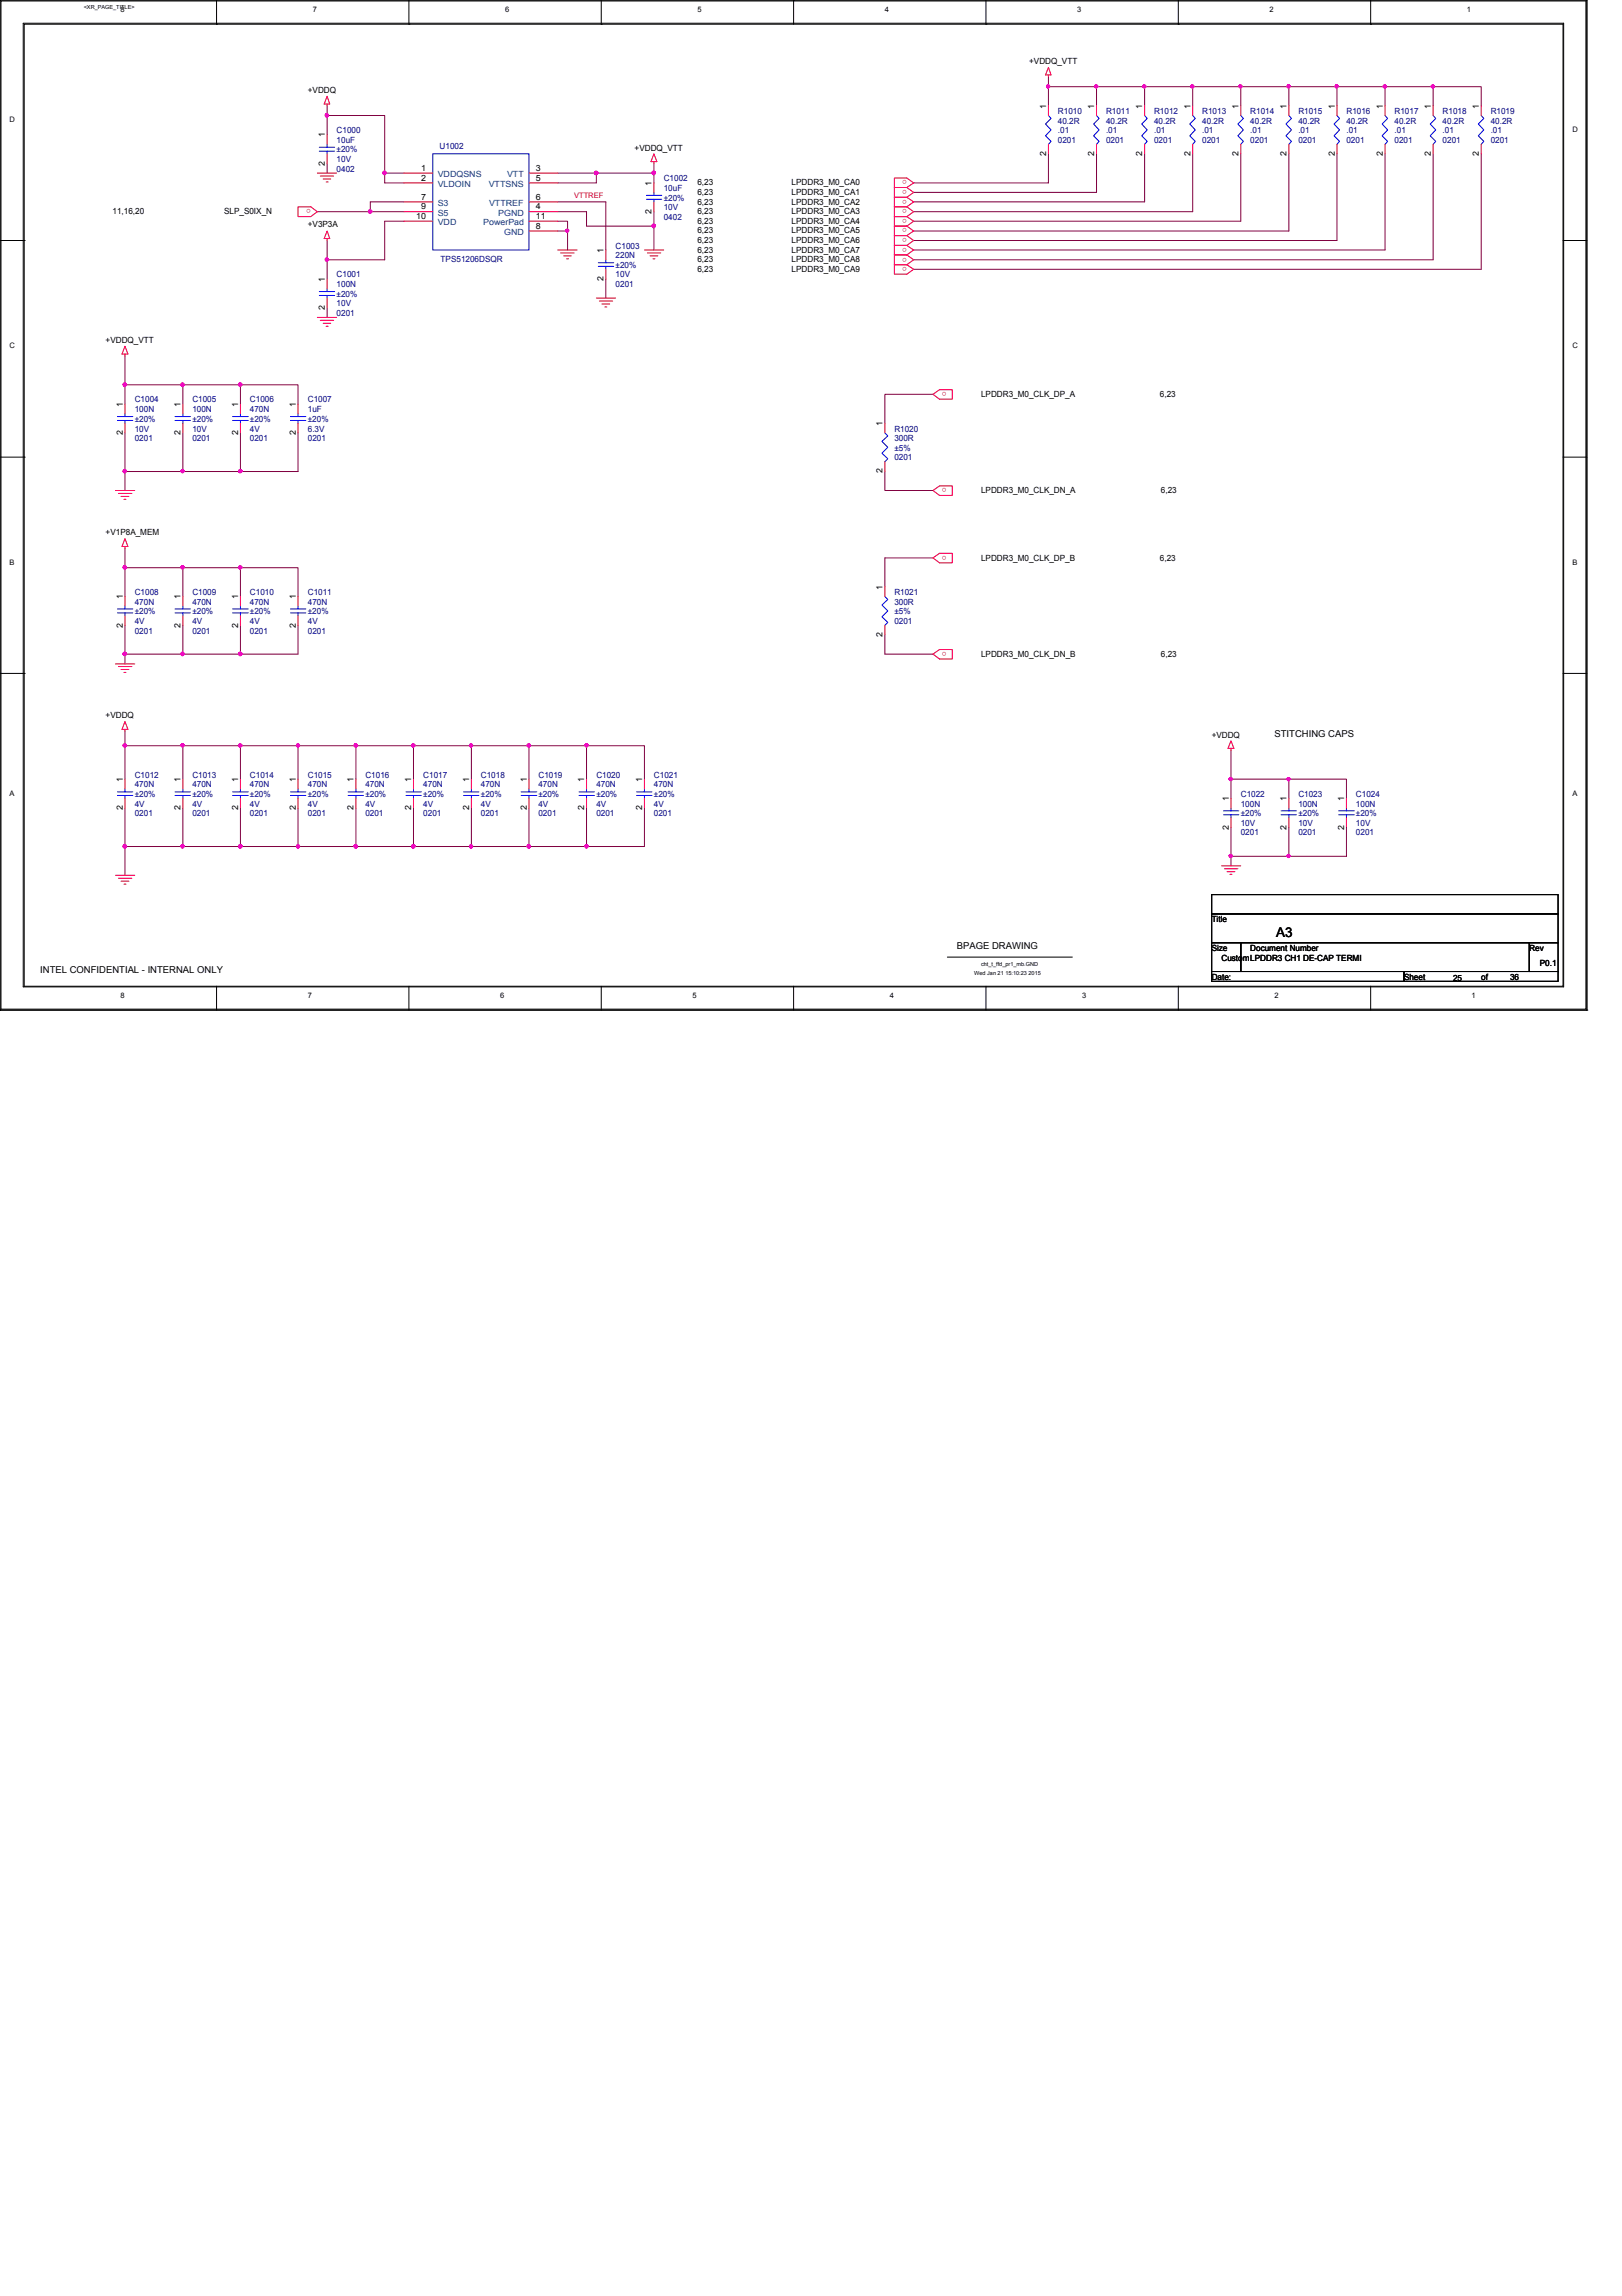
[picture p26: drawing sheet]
<svg xmlns="http://www.w3.org/2000/svg" width="210mm" height="297mm" viewBox="0 0 210 297" stroke-linecap="round" stroke-linejoin="round" font-family="sans-serif">
<defs><g id="words">
<text font-size="1.7" x="165.1" y="121.2">A3</text>
<g font-size="1.2">
<text x="164.9" y="95.4">STITCHING CAPS</text>
<text x="5.2" y="125.9">INTEL CONFIDENTIAL - INTERNAL ONLY</text>
<text x="123.8" y="122.7">BPAGE DRAWING</text>
</g>
<g font-size="1.1">
<text x="133.2" y="8.3">+VDDQ_VTT</text>
<text x="39.8" y="12">+VDDQ</text>
<text x="42" y="17.8" transform="rotate(-90 42 17.8)">1</text>
<text x="135.4" y="14.1" transform="rotate(-90 135.4 14.1)">1</text>
<text x="141.6" y="14.1" transform="rotate(-90 141.6 14.1)">1</text>
<text x="147.8" y="14.1" transform="rotate(-90 147.8 14.1)">1</text>
<text x="154.1" y="14.1" transform="rotate(-90 154.1 14.1)">1</text>
<text x="160.3" y="14.1" transform="rotate(-90 160.3 14.1)">1</text>
<text x="166.5" y="14.1" transform="rotate(-90 166.5 14.1)">1</text>
<text x="172.7" y="14.1" transform="rotate(-90 172.7 14.1)">1</text>
<text x="178.9" y="14.1" transform="rotate(-90 178.9 14.1)">1</text>
<text x="185.2" y="14.1" transform="rotate(-90 185.2 14.1)">1</text>
<text x="191.4" y="14.1" transform="rotate(-90 191.4 14.1)">1</text>
<text x="42" y="21.4" transform="rotate(-90 42 21.4)">2</text>
<text x="54.5" y="22.1">1</text>
<text x="54.5" y="23.4">2</text>
<text x="69.3" y="23.4">5</text>
<text x="69.3" y="22.1">3</text>
<text x="82.1" y="19.5">+VDDQ_VTT</text>
<text x="90.3" y="24">6,23</text>
<text x="102.4" y="24">LPDDR3_M0_CA0</text>
<text x="135.4" y="20.2" transform="rotate(-90 135.4 20.2)">2</text>
<text x="141.6" y="20.2" transform="rotate(-90 141.6 20.2)">2</text>
<text x="147.8" y="20.2" transform="rotate(-90 147.8 20.2)">2</text>
<text x="154.1" y="20.2" transform="rotate(-90 154.1 20.2)">2</text>
<text x="160.3" y="20.2" transform="rotate(-90 160.3 20.2)">2</text>
<text x="166.5" y="20.2" transform="rotate(-90 166.5 20.2)">2</text>
<text x="172.7" y="20.2" transform="rotate(-90 172.7 20.2)">2</text>
<text x="178.9" y="20.2" transform="rotate(-90 178.9 20.2)">2</text>
<text x="185.2" y="20.2" transform="rotate(-90 185.2 20.2)">2</text>
<text x="191.4" y="20.2" transform="rotate(-90 191.4 20.2)">2</text>
<text x="14.6" y="27.7">11,16,20</text>
<text x="29" y="27.7">SLP_S0IX_N</text>
<text x="39.8" y="29.4">+V3P3A</text>
<text x="53.8" y="28.3">10</text>
<text x="54.5" y="25.8">7</text>
<text x="54.5" y="27.1">9</text>
<text x="69.3" y="28.3">11</text>
<text x="69.3" y="27.1">4</text>
<text x="69.3" y="29.6">8</text>
<text x="69.3" y="25.8">6</text>
<text x="84.3" y="27.6" transform="rotate(-90 84.3 27.6)">2</text>
<text x="84.3" y="24" transform="rotate(-90 84.3 24)">1</text>
<text x="90.3" y="25.2">6,23</text>
<text x="90.3" y="26.5">6,23</text>
<text x="90.3" y="27.7">6,23</text>
<text x="90.3" y="29">6,23</text>
<text x="102.4" y="25.2">LPDDR3_M0_CA1</text>
<text x="102.4" y="26.5">LPDDR3_M0_CA2</text>
<text x="102.4" y="27.7">LPDDR3_M0_CA3</text>
<text x="102.4" y="29">LPDDR3_M0_CA4</text>
<text x="78.1" y="32.7" transform="rotate(-90 78.1 32.7)">1</text>
<text x="90.3" y="30.2">6,23</text>
<text x="90.3" y="31.4">6,23</text>
<text x="90.3" y="32.7">6,23</text>
<text x="90.3" y="33.9">6,23</text>
<text x="90.3" y="35.2">6,23</text>
<text x="102.4" y="30.2">LPDDR3_M0_CA5</text>
<text x="102.4" y="31.4">LPDDR3_M0_CA6</text>
<text x="102.4" y="32.7">LPDDR3_M0_CA7</text>
<text x="102.4" y="33.9">LPDDR3_M0_CA8</text>
<text x="102.4" y="35.2">LPDDR3_M0_CA9</text>
<text x="42" y="40.1" transform="rotate(-90 42 40.1)">2</text>
<text x="42" y="36.4" transform="rotate(-90 42 36.4)">1</text>
<text x="78.1" y="36.4" transform="rotate(-90 78.1 36.4)">2</text>
<text x="13.7" y="44.4">+VDDQ_VTT</text>
<text x="15.9" y="52.6" transform="rotate(-90 15.9 52.6)">1</text>
<text x="23.4" y="52.6" transform="rotate(-90 23.4 52.6)">1</text>
<text x="30.8" y="52.6" transform="rotate(-90 30.8 52.6)">1</text>
<text x="38.3" y="52.6" transform="rotate(-90 38.3 52.6)">1</text>
<text x="127" y="51.4">LPDDR3_M0_CLK_DP_A</text>
<text x="150.1" y="51.4">6,23</text>
<text x="15.9" y="56.3" transform="rotate(-90 15.9 56.3)">2</text>
<text x="23.4" y="56.3" transform="rotate(-90 23.4 56.3)">2</text>
<text x="30.8" y="56.3" transform="rotate(-90 30.8 56.3)">2</text>
<text x="38.3" y="56.3" transform="rotate(-90 38.3 56.3)">2</text>
<text x="114.2" y="55.1" transform="rotate(-90 114.2 55.1)">1</text>
<text x="114.2" y="61.3" transform="rotate(-90 114.2 61.3)">2</text>
<text x="127" y="63.8">LPDDR3_M0_CLK_DN_A</text>
<text x="150.2" y="63.8">6,23</text>
<text x="13.7" y="69.3">+V1P8A_MEM</text>
<text x="15.9" y="77.5" transform="rotate(-90 15.9 77.5)">1</text>
<text x="23.4" y="77.5" transform="rotate(-90 23.4 77.5)">1</text>
<text x="30.8" y="77.5" transform="rotate(-90 30.8 77.5)">1</text>
<text x="38.3" y="77.5" transform="rotate(-90 38.3 77.5)">1</text>
<text x="114.2" y="76.3" transform="rotate(-90 114.2 76.3)">1</text>
<text x="127" y="72.5">LPDDR3_M0_CLK_DP_B</text>
<text x="150.1" y="72.5">6,23</text>
<text x="15.9" y="81.2" transform="rotate(-90 15.9 81.2)">2</text>
<text x="23.4" y="81.2" transform="rotate(-90 23.4 81.2)">2</text>
<text x="30.8" y="81.2" transform="rotate(-90 30.8 81.2)">2</text>
<text x="38.3" y="81.2" transform="rotate(-90 38.3 81.2)">2</text>
<text x="114.2" y="82.4" transform="rotate(-90 114.2 82.4)">2</text>
<text x="127" y="85">LPDDR3_M0_CLK_DN_B</text>
<text x="150.2" y="85">6,23</text>
<text x="13.7" y="92.9">+VDDQ</text>
<text x="156.8" y="95.4">+VDDQ</text>
<text x="15.9" y="101.2" transform="rotate(-90 15.9 101.2)">1</text>
<text x="23.4" y="101.2" transform="rotate(-90 23.4 101.2)">1</text>
<text x="30.8" y="101.2" transform="rotate(-90 30.8 101.2)">1</text>
<text x="38.3" y="101.2" transform="rotate(-90 38.3 101.2)">1</text>
<text x="45.8" y="101.2" transform="rotate(-90 45.8 101.2)">1</text>
<text x="53.2" y="101.2" transform="rotate(-90 53.2 101.2)">1</text>
<text x="60.7" y="101.2" transform="rotate(-90 60.7 101.2)">1</text>
<text x="68.2" y="101.2" transform="rotate(-90 68.2 101.2)">1</text>
<text x="75.6" y="101.2" transform="rotate(-90 75.6 101.2)">1</text>
<text x="83.1" y="101.2" transform="rotate(-90 83.1 101.2)">1</text>
<text x="15.9" y="104.8" transform="rotate(-90 15.9 104.8)">2</text>
<text x="23.4" y="104.8" transform="rotate(-90 23.4 104.8)">2</text>
<text x="30.8" y="104.8" transform="rotate(-90 30.8 104.8)">2</text>
<text x="38.3" y="104.8" transform="rotate(-90 38.3 104.8)">2</text>
<text x="45.8" y="104.8" transform="rotate(-90 45.8 104.8)">2</text>
<text x="53.2" y="104.8" transform="rotate(-90 53.2 104.8)">2</text>
<text x="60.7" y="104.8" transform="rotate(-90 60.7 104.8)">2</text>
<text x="68.2" y="104.8" transform="rotate(-90 68.2 104.8)">2</text>
<text x="75.6" y="104.8" transform="rotate(-90 75.6 104.8)">2</text>
<text x="83.1" y="104.8" transform="rotate(-90 83.1 104.8)">2</text>
<text x="159" y="107.3" transform="rotate(-90 159 107.3)">2</text>
<text x="159" y="103.7" transform="rotate(-90 159 103.7)">1</text>
<text x="166.5" y="107.3" transform="rotate(-90 166.5 107.3)">2</text>
<text x="166.5" y="103.7" transform="rotate(-90 166.5 103.7)">1</text>
<text x="173.9" y="107.3" transform="rotate(-90 173.9 107.3)">2</text>
<text x="173.9" y="103.7" transform="rotate(-90 173.9 103.7)">1</text>
<text x="156.8" y="119.3">Title</text>
<text x="156.8" y="123">Size</text>
<text x="158.1" y="124.3">CustomLPDDR3 CH1 DE-CAP TERMI</text>
<text x="161.8" y="123">Document Number</text>
<text x="197.9" y="123">Rev</text>
<text x="199.3" y="125">P0.1</text>
<text x="156.8" y="126.7">Date:</text>
<text x="181.7" y="126.7">Sheet</text>
<text x="188" y="126.9">25</text>
<text x="191.7" y="126.7">of</text>
<text x="195.4" y="126.7">36</text>
</g>
<g font-size="1.1" fill="#000080">
<text x="43.6" y="17.2">C1000</text>
<text x="136.9" y="14.7">R1010</text>
<text x="136.9" y="16">40.2R</text>
<text x="136.9" y="17.2">.01</text>
<text x="143.1" y="14.7">R1011</text>
<text x="143.1" y="16">40.2R</text>
<text x="143.1" y="17.2">.01</text>
<text x="149.4" y="14.7">R1012</text>
<text x="149.4" y="16">40.2R</text>
<text x="149.4" y="17.2">.01</text>
<text x="155.6" y="14.7">R1013</text>
<text x="155.6" y="16">40.2R</text>
<text x="155.6" y="17.2">.01</text>
<text x="161.8" y="14.7">R1014</text>
<text x="161.8" y="16">40.2R</text>
<text x="161.8" y="17.2">.01</text>
<text x="168" y="14.7">R1015</text>
<text x="168" y="16">40.2R</text>
<text x="168" y="17.2">.01</text>
<text x="174.2" y="14.7">R1016</text>
<text x="174.2" y="16">40.2R</text>
<text x="174.2" y="17.2">.01</text>
<text x="180.5" y="14.7">R1017</text>
<text x="180.5" y="16">40.2R</text>
<text x="180.5" y="17.2">.01</text>
<text x="186.7" y="14.7">R1018</text>
<text x="186.7" y="16">40.2R</text>
<text x="186.7" y="17.2">.01</text>
<text x="192.9" y="14.7">R1019</text>
<text x="192.9" y="16">40.2R</text>
<text x="192.9" y="17.2">.01</text>
<text x="43.6" y="18.5">10uF</text>
<text x="43.6" y="22.2">0402</text>
<text x="43.6" y="21">10V</text>
<text x="43.6" y="19.7">±20%</text>
<text x="56.9" y="19.2">U1002</text>
<text x="85.9" y="23.5">C1002</text>
<text x="136.9" y="18.5">0201</text>
<text x="143.1" y="18.5">0201</text>
<text x="149.4" y="18.5">0201</text>
<text x="155.6" y="18.5">0201</text>
<text x="161.8" y="18.5">0201</text>
<text x="168" y="18.5">0201</text>
<text x="174.2" y="18.5">0201</text>
<text x="180.5" y="18.5">0201</text>
<text x="186.7" y="18.5">0201</text>
<text x="192.9" y="18.5">0201</text>
<text x="85.9" y="24.7">10uF</text>
<text x="85.9" y="28.4">0402</text>
<text x="85.9" y="27.2">10V</text>
<text x="85.9" y="26">±20%</text>
<text x="43.6" y="35.9">C1001</text>
<text x="57" y="33.9">TPS51206DSQR</text>
<text x="79.7" y="32.2">C1003</text>
<text x="79.7" y="33.4">220N</text>
<text x="79.7" y="35.9">10V</text>
<text x="79.7" y="34.7">±20%</text>
<text x="43.6" y="37.2">100N</text>
<text x="43.6" y="40.9">0201</text>
<text x="43.6" y="39.6">10V</text>
<text x="43.6" y="38.4">±20%</text>
<text x="79.7" y="37.2">0201</text>
<text x="17.4" y="52.1">C1004</text>
<text x="17.4" y="53.3">100N</text>
<text x="24.9" y="52.1">C1005</text>
<text x="24.9" y="53.3">100N</text>
<text x="32.3" y="52.1">C1006</text>
<text x="32.3" y="53.3">470N</text>
<text x="39.8" y="52.1">C1007</text>
<text x="39.8" y="53.3">1uF</text>
<text x="17.4" y="57.1">0201</text>
<text x="17.4" y="55.8">10V</text>
<text x="17.4" y="54.6">±20%</text>
<text x="24.9" y="57.1">0201</text>
<text x="24.9" y="55.8">10V</text>
<text x="24.9" y="54.6">±20%</text>
<text x="32.3" y="57.1">0201</text>
<text x="32.3" y="55.8">4V</text>
<text x="32.3" y="54.6">±20%</text>
<text x="39.8" y="57.1">0201</text>
<text x="39.8" y="55.8">6.3V</text>
<text x="39.8" y="54.6">±20%</text>
<text x="115.7" y="55.8">R1020</text>
<text x="115.7" y="57.1">300R</text>
<text x="115.7" y="58.3">±5%</text>
<text x="115.7" y="59.6">0201</text>
<text x="17.4" y="77">C1008</text>
<text x="24.9" y="77">C1009</text>
<text x="32.3" y="77">C1010</text>
<text x="39.8" y="77">C1011</text>
<text x="115.7" y="77">R1021</text>
<text x="17.4" y="78.2">470N</text>
<text x="17.4" y="82">0201</text>
<text x="17.4" y="80.7">4V</text>
<text x="17.4" y="79.5">±20%</text>
<text x="24.9" y="78.2">470N</text>
<text x="24.9" y="82">0201</text>
<text x="24.9" y="80.7">4V</text>
<text x="24.9" y="79.5">±20%</text>
<text x="32.3" y="78.2">470N</text>
<text x="32.3" y="82">0201</text>
<text x="32.3" y="80.7">4V</text>
<text x="32.3" y="79.5">±20%</text>
<text x="39.8" y="78.2">470N</text>
<text x="39.8" y="82">0201</text>
<text x="39.8" y="80.7">4V</text>
<text x="39.8" y="79.5">±20%</text>
<text x="115.7" y="78.2">300R</text>
<text x="115.7" y="79.5">±5%</text>
<text x="115.7" y="80.7">0201</text>
<text x="17.4" y="100.6">C1012</text>
<text x="17.4" y="101.9">470N</text>
<text x="24.9" y="100.6">C1013</text>
<text x="24.9" y="101.9">470N</text>
<text x="32.3" y="100.6">C1014</text>
<text x="32.3" y="101.9">470N</text>
<text x="39.8" y="100.6">C1015</text>
<text x="39.8" y="101.9">470N</text>
<text x="47.3" y="100.6">C1016</text>
<text x="47.3" y="101.9">470N</text>
<text x="54.8" y="100.6">C1017</text>
<text x="54.8" y="101.9">470N</text>
<text x="62.2" y="100.6">C1018</text>
<text x="62.2" y="101.9">470N</text>
<text x="69.7" y="100.6">C1019</text>
<text x="69.7" y="101.9">470N</text>
<text x="77.2" y="100.6">C1020</text>
<text x="77.2" y="101.9">470N</text>
<text x="84.6" y="100.6">C1021</text>
<text x="84.6" y="101.9">470N</text>
<text x="17.4" y="105.6">0201</text>
<text x="17.4" y="104.4">4V</text>
<text x="17.4" y="103.1">±20%</text>
<text x="24.9" y="105.6">0201</text>
<text x="24.9" y="104.4">4V</text>
<text x="24.9" y="103.1">±20%</text>
<text x="32.3" y="105.6">0201</text>
<text x="32.3" y="104.4">4V</text>
<text x="32.3" y="103.1">±20%</text>
<text x="39.8" y="105.6">0201</text>
<text x="39.8" y="104.4">4V</text>
<text x="39.8" y="103.1">±20%</text>
<text x="47.3" y="105.6">0201</text>
<text x="47.3" y="104.4">4V</text>
<text x="47.3" y="103.1">±20%</text>
<text x="54.8" y="105.6">0201</text>
<text x="54.8" y="104.4">4V</text>
<text x="54.8" y="103.1">±20%</text>
<text x="62.2" y="105.6">0201</text>
<text x="62.2" y="104.4">4V</text>
<text x="62.2" y="103.1">±20%</text>
<text x="69.7" y="105.6">0201</text>
<text x="69.7" y="104.4">4V</text>
<text x="69.7" y="103.1">±20%</text>
<text x="77.2" y="105.6">0201</text>
<text x="77.2" y="104.4">4V</text>
<text x="77.2" y="103.1">±20%</text>
<text x="84.6" y="105.6">0201</text>
<text x="84.6" y="104.4">4V</text>
<text x="84.6" y="103.1">±20%</text>
<text x="160.6" y="103.1">C1022</text>
<text x="160.6" y="104.4">100N</text>
<text x="160.6" y="106.8">10V</text>
<text x="160.6" y="105.6">±20%</text>
<text x="168" y="103.1">C1023</text>
<text x="168" y="104.4">100N</text>
<text x="168" y="106.8">10V</text>
<text x="168" y="105.6">±20%</text>
<text x="175.5" y="103.1">C1024</text>
<text x="175.5" y="104.4">100N</text>
<text x="175.5" y="106.8">10V</text>
<text x="175.5" y="105.6">±20%</text>
<text x="160.6" y="108.1">0201</text>
<text x="168" y="108.1">0201</text>
<text x="175.5" y="108.1">0201</text>
</g>
<g font-size="1.1" fill="#004080">
<text x="56.6" y="22.9">VDDQSNS</text>
<text x="65.6" y="22.9">VTT</text>
<text x="56.6" y="24.2">VLDOIN</text>
<text x="56.6" y="26.7">S3</text>
<text x="56.6" y="27.9">S5</text>
<text x="56.6" y="29.2">VDD</text>
<text x="62.5" y="29.2">PowerPad</text>
<text x="63.2" y="24.2">VTTSNS</text>
<text x="63.3" y="26.7">VTTREF</text>
<text x="64.5" y="27.9">PGND</text>
<text x="65.2" y="30.4">GND</text>
</g>
<g font-size="1.1" fill="#f00">
<text x="117.3" y="23.3" transform="rotate(-180 117.3 23.3)">o</text>
<text x="40.2" y="27.1" transform="rotate(-180 40.2 27.1)">o</text>
<text x="117.3" y="24.6" transform="rotate(-180 117.3 24.6)">o</text>
<text x="117.3" y="25.8" transform="rotate(-180 117.3 25.8)">o</text>
<text x="117.3" y="27.1" transform="rotate(-180 117.3 27.1)">o</text>
<text x="117.3" y="28.3" transform="rotate(-180 117.3 28.3)">o</text>
<text x="117.3" y="29.5" transform="rotate(-180 117.3 29.5)">o</text>
<text x="117.3" y="30.8" transform="rotate(-180 117.3 30.8)">o</text>
<text x="117.3" y="32" transform="rotate(-180 117.3 32)">o</text>
<text x="117.3" y="33.3" transform="rotate(-180 117.3 33.3)">o</text>
<text x="117.3" y="34.5" transform="rotate(-180 117.3 34.5)">o</text>
<text x="122.5" y="50.7" transform="rotate(-180 122.5 50.7)">o</text>
<text x="122.5" y="63.2" transform="rotate(-180 122.5 63.2)">o</text>
<text x="122.5" y="71.9" transform="rotate(-180 122.5 71.9)">o</text>
<text x="122.5" y="84.3" transform="rotate(-180 122.5 84.3)">o</text>
</g>
<g font-size="1">
<text x="15.6" y="1.5">8</text>
<text x="40.5" y="1.5">7</text>
<text x="65.4" y="1.5">6</text>
<text x="90.3" y="1.5">5</text>
<text x="114.5" y="1.5">4</text>
<text x="139.4" y="1.5">3</text>
<text x="164.3" y="1.5">2</text>
<text x="189.8" y="1.5">1</text>
<text x="1.2" y="15.8">D</text>
<text x="203.5" y="17.1">D</text>
<text x="1.2" y="45.1">C</text>
<text x="203.5" y="45.1">C</text>
<text x="1.2" y="73.1">B</text>
<text x="203.5" y="73.1">B</text>
<text x="1.2" y="103">A</text>
<text x="203.5" y="103">A</text>
<text x="15.6" y="129.1">8</text>
<text x="39.8" y="129.1">7</text>
<text x="64.7" y="129.1">6</text>
<text x="89.6" y="129.1">5</text>
<text x="115.1" y="129.1">4</text>
<text x="140" y="129.1">3</text>
<text x="164.9" y="129.1">2</text>
<text x="190.4" y="129.1">1</text>
</g>
<text font-size="1" fill="#f00" x="74.3" y="25.7">VTTREF</text>
<g font-size=".7">
<text x="10.8" y="1.1">&lt;XR_PAGE_TITLE&gt;</text>
<text x="127" y="125">cht_t_ffd_pr1_mb.GND</text>
<text x="126.1" y="126.2">Wed Jan 21 15:10:23 2015</text>
</g>
</g></defs>
<g fill="none" stroke="#000" stroke-width=".13">
<path d="M0 0h.1M0 0h205.4v130.7M0 0v130.7M28 0v3.1M52.9 0v3.1M77.8 0v3.1M102.7 0h.1M102.7 0v3.1M127.6 0v3.1M152.5 0v3.1M177.4 0v3.1M.1 .1h205.1v130.5h-205.1z"/>
<path d="M3 3h199.4v124.7h-199.4zM3.1 3.1h199.2v124.5h-199.2zM28 3.1h.1M52.9 3.1h.1M77.8 3.1h.1M127.6 3.1h.1M152.5 3.1h.1M177.4 3.1h.1M0 31.1h3.1M3.1 31.1h.1M202.3 31.1h3.1M0 59.1h3.1"/>
<path d="M3.1 59.1h.1M202.3 59.1h3.1M0 87.1h3.1M3.1 87.1h.1M202.3 87.1h3.1M0 130.7h.1M0 130.7h205.4M28 127.6v3.1M52.9 127.6v3.1M77.8 127.6v3.1M102.7 127.6v3.1M122.6 123.8h16.2"/>
<path d="M127.6 127.6v3.1M152.5 127.6v3.1M177.4 127.6v3.1M205.4 130.7h.1"/>
</g>
<path d="M16.2 73.4v3.8" fill="none" stroke="#800040" stroke-width=".13"/>
<path d="M16 73.3h.3l.1 .1-.1 .1-.2 .1-.1-.1z" fill-rule="evenodd" fill="#f0f"/>
<path d="M16 73.3h.3l.1 .1-.1 .1-.2 .1-.1-.1z" fill="none" stroke="#f0f" stroke-width=".13"/>
<path d="M16.2 71v2.4h7.5M23.7 73.4h7.4M23.7 73.4v3.8" fill="none" stroke="#800040" stroke-width=".13"/>
<path d="M30.9 73.3h.3l.1 .1-.1 .1-.1 .1-.2-.1z" fill-rule="evenodd" fill="#f0f"/>
<path d="M30.9 73.3h.3l.1 .1-.1 .1-.1 .1-.2-.1z" fill="none" stroke="#f0f" stroke-width=".13"/>
<path d="M23.5 73.3h.3v.1v.1l-.2 .1-.1-.1z" fill-rule="evenodd" fill="#f0f"/>
<path d="M23.5 73.3h.3v.1v.1l-.2 .1-.1-.1z" fill="none" stroke="#f0f" stroke-width=".13"/>
<path d="M31.1 77.2v-3.8h7.5v3.8M16.2 96.5v4.3" fill="none" stroke="#800040" stroke-width=".13"/>
<path d="M16 96.3h.3l.1 .1-.1 .2h-.2h-.1z" fill-rule="evenodd" fill="#f0f"/>
<path d="M16 96.3h.3l.1 .1-.1 .2h-.2h-.1z" fill="none" stroke="#f0f" stroke-width=".13"/>
<path d="M16.2 96.5h7.5v4.3" fill="none" stroke="#800040" stroke-width=".13"/>
<path d="M23.5 96.3h.3v.1v.2h-.2h-.1z" fill-rule="evenodd" fill="#f0f"/>
<path d="M23.5 96.3h.3v.1v.2h-.2h-.1z" fill="none" stroke="#f0f" stroke-width=".13"/>
<path d="M16.2 94.6v1.9M31.1 96.5v4.3" fill="none" stroke="#800040" stroke-width=".13"/>
<path d="M30.9 96.3h.3l.1 .1-.1 .2h-.1h-.2z" fill-rule="evenodd" fill="#f0f"/>
<path d="M30.9 96.3h.3l.1 .1-.1 .2h-.1h-.2z" fill="none" stroke="#f0f" stroke-width=".13"/>
<path d="M23.7 96.5h7.4M38.6 96.5v4.3" fill="none" stroke="#800040" stroke-width=".13"/>
<path d="M38.4 96.3h.3l.1 .1-.1 .2h-.1h-.2z" fill-rule="evenodd" fill="#f0f"/>
<path d="M38.4 96.3h.3l.1 .1-.1 .2h-.1h-.2z" fill="none" stroke="#f0f" stroke-width=".13"/>
<path d="M31.1 96.5h7.5M46.1 96.5v4.3" fill="none" stroke="#800040" stroke-width=".13"/>
<path d="M45.9 96.3h.3l.1 .1-.1 .2h-.2h-.1z" fill-rule="evenodd" fill="#f0f"/>
<path d="M45.9 96.3h.3l.1 .1-.1 .2h-.2h-.1z" fill="none" stroke="#f0f" stroke-width=".13"/>
<path d="M38.6 96.5h7.5M53.5 96.5v4.3" fill="none" stroke="#800040" stroke-width=".13"/>
<path d="M53.3 96.3h.3l.1 .1-.1 .2h-.1h-.2z" fill-rule="evenodd" fill="#f0f"/>
<path d="M53.3 96.3h.3l.1 .1-.1 .2h-.1h-.2z" fill="none" stroke="#f0f" stroke-width=".13"/>
<path d="M46.1 96.5h7.4M61 96.5v4.3" fill="none" stroke="#800040" stroke-width=".13"/>
<path d="M60.8 96.3h.3l.1 .1-.1 .2h-.1h-.2z" fill-rule="evenodd" fill="#f0f"/>
<path d="M60.8 96.3h.3l.1 .1-.1 .2h-.1h-.2z" fill="none" stroke="#f0f" stroke-width=".13"/>
<path d="M53.5 96.5h7.5M68.5 96.5v4.3" fill="none" stroke="#800040" stroke-width=".13"/>
<path d="M68.3 96.3h.3l.1 .1-.1 .2h-.2h-.1z" fill-rule="evenodd" fill="#f0f"/>
<path d="M68.3 96.3h.3l.1 .1-.1 .2h-.2h-.1z" fill="none" stroke="#f0f" stroke-width=".13"/>
<path d="M61 96.5h7.5M75.9 96.5v4.3" fill="none" stroke="#800040" stroke-width=".13"/>
<path d="M75.8 96.3h.2l.1 .1-.1 .2h-.1h-.1z" fill-rule="evenodd" fill="#f0f"/>
<path d="M75.8 96.3h.2l.1 .1-.1 .2h-.1h-.1z" fill="none" stroke="#f0f" stroke-width=".13"/>
<path d="M68.5 96.5h14.9v4.3M159.3 97.1v3.7" fill="none" stroke="#800040" stroke-width=".13"/>
<path d="M159.1 100.6h.3l.1 .2-.1 .1-.1 .1-.2-.1z" fill-rule="evenodd" fill="#f0f"/>
<path d="M159.1 100.6h.3l.1 .2-.1 .1-.1 .1-.2-.1z" fill="none" stroke="#f0f" stroke-width=".13"/>
<path d="M166.8 103.3v-2.5h7.4v2.5" fill="none" stroke="#800040" stroke-width=".13"/>
<path d="M166.6 100.6h.3l.1 .2-.1 .1-.1 .1-.2-.1z" fill-rule="evenodd" fill="#f0f"/>
<path d="M166.6 100.6h.3l.1 .2-.1 .1-.1 .1-.2-.1z" fill="none" stroke="#f0f" stroke-width=".13"/>
<path d="M16.2 49.8v2.5" fill="none" stroke="#800040" stroke-width=".13"/>
<path d="M16 49.6h.3l.1 .1-.1 .2-.2 .1-.1-.1z" fill-rule="evenodd" fill="#f0f"/>
<path d="M16 49.6h.3l.1 .1-.1 .2-.2 .1-.1-.1z" fill="none" stroke="#f0f" stroke-width=".13"/>
<path d="M16.2 46.1v3.7h7.5M23.7 49.8h7.4v2.5M23.7 49.8v2.5" fill="none" stroke="#800040" stroke-width=".13"/>
<path d="M30.9 49.6h.3l.1 .1-.1 .2-.1 .1-.2-.1z" fill-rule="evenodd" fill="#f0f"/>
<path d="M30.9 49.6h.3l.1 .1-.1 .2-.1 .1-.2-.1z" fill="none" stroke="#f0f" stroke-width=".13"/>
<path d="M23.5 49.6h.3v.1v.2l-.2 .1-.1-.1z" fill-rule="evenodd" fill="#f0f"/>
<path d="M23.5 49.6h.3v.1v.2l-.2 .1-.1-.1z" fill="none" stroke="#f0f" stroke-width=".13"/>
<path d="M135.7 11.2v2.5M31.1 49.8h7.5v2.5" fill="none" stroke="#800040" stroke-width=".13"/>
<path d="M135.5 11h.3v.2v.1l-.2 .1-.1-.1z" fill-rule="evenodd" fill="#f0f"/>
<path d="M135.5 11h.3v.2v.1l-.2 .1-.1-.1z" fill="none" stroke="#f0f" stroke-width=".13"/>
<path d="M135.7 9.9v1.3h6.2v2.5M141.9 11.2h6.2v2.5" fill="none" stroke="#800040" stroke-width=".13"/>
<path d="M141.7 11h.3l.1 .2-.1 .1-.1 .1-.2-.1z" fill-rule="evenodd" fill="#f0f"/>
<path d="M141.7 11h.3l.1 .2-.1 .1-.1 .1-.2-.1z" fill="none" stroke="#f0f" stroke-width=".13"/>
<path d="M147.9 11h.3l.1 .2-.1 .1-.1 .1-.2-.1z" fill-rule="evenodd" fill="#f0f"/>
<path d="M147.9 11h.3l.1 .2-.1 .1-.1 .1-.2-.1z" fill="none" stroke="#f0f" stroke-width=".13"/>
<path d="M148.1 11.2h6.2v2.5M154.3 11.2h6.3v2.5" fill="none" stroke="#800040" stroke-width=".13"/>
<path d="M154.2 11h.2l.1 .2-.1 .1-.1 .1-.1-.1z" fill-rule="evenodd" fill="#f0f"/>
<path d="M154.2 11h.2l.1 .2-.1 .1-.1 .1-.1-.1z" fill="none" stroke="#f0f" stroke-width=".13"/>
<path d="M160.4 11h.3v.2v.1l-.2 .1-.1-.1z" fill-rule="evenodd" fill="#f0f"/>
<path d="M160.4 11h.3v.2v.1l-.2 .1-.1-.1z" fill="none" stroke="#f0f" stroke-width=".13"/>
<path d="M160.6 11.2h6.2v2.5M166.8 11.2h6.2v2.5" fill="none" stroke="#800040" stroke-width=".13"/>
<path d="M166.6 11h.3l.1 .2-.1 .1-.1 .1-.2-.1z" fill-rule="evenodd" fill="#f0f"/>
<path d="M166.6 11h.3l.1 .2-.1 .1-.1 .1-.2-.1z" fill="none" stroke="#f0f" stroke-width=".13"/>
<path d="M172.8 11h.3l.1 .2-.1 .1-.1 .1-.2-.1z" fill-rule="evenodd" fill="#f0f"/>
<path d="M172.8 11h.3l.1 .2-.1 .1-.1 .1-.2-.1z" fill="none" stroke="#f0f" stroke-width=".13"/>
<path d="M173 11.2h6.2v2.5M179.2 11.2h6.3v2.5" fill="none" stroke="#800040" stroke-width=".13"/>
<path d="M179 11h.3l.1 .2-.1 .1-.1 .1-.2-.1z" fill-rule="evenodd" fill="#f0f"/>
<path d="M179 11h.3l.1 .2-.1 .1-.1 .1-.2-.1z" fill="none" stroke="#f0f" stroke-width=".13"/>
<path d="M185.3 11h.3v.2v.1l-.2 .1-.1-.1z" fill-rule="evenodd" fill="#f0f"/>
<path d="M185.3 11h.3v.2v.1l-.2 .1-.1-.1z" fill="none" stroke="#f0f" stroke-width=".13"/>
<path d="M185.5 11.2h6.2v2.5M16.2 104.6v4.9M23.7 104.6v4.9h-7.5v3.7" fill="none" stroke="#800040" stroke-width=".13"/>
<path d="M16 109.3h.3l.1 .2-.1 .1-.2 .1-.1-.1z" fill-rule="evenodd" fill="#f0f"/>
<path d="M16 109.3h.3l.1 .2-.1 .1-.2 .1-.1-.1z" fill="none" stroke="#f0f" stroke-width=".13"/>
<path d="M23.7 80.9v3.7" fill="none" stroke="#800040" stroke-width=".13"/>
<path d="M23.5 84.4h.3v.2v.2h-.2h-.1z" fill-rule="evenodd" fill="#f0f"/>
<path d="M23.5 84.4h.3v.2v.2h-.2h-.1z" fill="none" stroke="#f0f" stroke-width=".13"/>
<path d="M16.2 80.9v3.7M23.7 84.6h-7.5v1.3" fill="none" stroke="#800040" stroke-width=".13"/>
<path d="M16 84.4h.3l.1 .2-.1 .2h-.2h-.1z" fill-rule="evenodd" fill="#f0f"/>
<path d="M16 84.4h.3l.1 .2-.1 .2h-.2h-.1z" fill="none" stroke="#f0f" stroke-width=".13"/>
<path d="M16.2 56v5" fill="none" stroke="#800040" stroke-width=".13"/>
<path d="M16 60.8h.3l.1 .2-.1 .1-.2 .1-.1-.1z" fill-rule="evenodd" fill="#f0f"/>
<path d="M16 60.8h.3l.1 .2-.1 .1-.2 .1-.1-.1z" fill="none" stroke="#f0f" stroke-width=".13"/>
<path d="M23.7 56v5M31.1 56v5h-7.4M23.7 61h-7.5v2.5" fill="none" stroke="#800040" stroke-width=".13"/>
<path d="M30.9 60.8h.3l.1 .2-.1 .1-.1 .1-.2-.1z" fill-rule="evenodd" fill="#f0f"/>
<path d="M30.9 60.8h.3l.1 .2-.1 .1-.1 .1-.2-.1z" fill="none" stroke="#f0f" stroke-width=".13"/>
<path d="M23.5 60.8h.3v.2v.1l-.2 .1-.1-.1z" fill-rule="evenodd" fill="#f0f"/>
<path d="M23.5 60.8h.3v.2v.1l-.2 .1-.1-.1z" fill="none" stroke="#f0f" stroke-width=".13"/>
<path d="M31.1 80.9v3.7h-7.4" fill="none" stroke="#800040" stroke-width=".13"/>
<path d="M30.9 84.4h.3l.1 .2-.1 .2h-.1h-.2z" fill-rule="evenodd" fill="#f0f"/>
<path d="M30.9 84.4h.3l.1 .2-.1 .2h-.1h-.2z" fill="none" stroke="#f0f" stroke-width=".13"/>
<path d="M31.1 104.6v4.9h-7.4" fill="none" stroke="#800040" stroke-width=".13"/>
<path d="M30.9 109.3h.3l.1 .2-.1 .1-.1 .1-.2-.1z" fill-rule="evenodd" fill="#f0f"/>
<path d="M30.9 109.3h.3l.1 .2-.1 .1-.1 .1-.2-.1z" fill="none" stroke="#f0f" stroke-width=".13"/>
<path d="M23.5 109.3h.3v.2v.1l-.2 .1-.1-.1z" fill-rule="evenodd" fill="#f0f"/>
<path d="M23.5 109.3h.3v.2v.1l-.2 .1-.1-.1z" fill="none" stroke="#f0f" stroke-width=".13"/>
<path d="M38.6 80.9v3.7h-7.5M38.6 104.6v4.9" fill="none" stroke="#800040" stroke-width=".13"/>
<path d="M38.4 109.3h.3l.1 .2-.1 .1-.1 .1-.2-.1z" fill-rule="evenodd" fill="#f0f"/>
<path d="M38.4 109.3h.3l.1 .2-.1 .1-.1 .1-.2-.1z" fill="none" stroke="#f0f" stroke-width=".13"/>
<path d="M38.6 56v5h-7.5M31.1 109.5h15M46.1 104.6v4.9M53.5 104.6v4.9h-7.4" fill="none" stroke="#800040" stroke-width=".13"/>
<path d="M53.3 109.3h.3l.1 .2-.1 .1-.1 .1-.2-.1z" fill-rule="evenodd" fill="#f0f"/>
<path d="M53.3 109.3h.3l.1 .2-.1 .1-.1 .1-.2-.1z" fill="none" stroke="#f0f" stroke-width=".13"/>
<path d="M45.9 109.3h.3l.1 .2-.1 .1-.2 .1-.1-.1z" fill-rule="evenodd" fill="#f0f"/>
<path d="M45.9 109.3h.3l.1 .2-.1 .1-.2 .1-.1-.1z" fill="none" stroke="#f0f" stroke-width=".13"/>
<path d="M61 104.6v4.9" fill="none" stroke="#800040" stroke-width=".13"/>
<path d="M60.8 109.3h.3l.1 .2-.1 .1-.1 .1-.2-.1z" fill-rule="evenodd" fill="#f0f"/>
<path d="M60.8 109.3h.3l.1 .2-.1 .1-.1 .1-.2-.1z" fill="none" stroke="#f0f" stroke-width=".13"/>
<path d="M53.5 109.5h7.5M68.5 104.6v4.9" fill="none" stroke="#800040" stroke-width=".13"/>
<path d="M68.3 109.3h.3l.1 .2-.1 .1-.2 .1-.1-.1z" fill-rule="evenodd" fill="#f0f"/>
<path d="M68.3 109.3h.3l.1 .2-.1 .1-.2 .1-.1-.1z" fill="none" stroke="#f0f" stroke-width=".13"/>
<path d="M61 109.5h14.9M75.9 104.6v4.9M83.4 104.6v4.9h-7.5" fill="none" stroke="#800040" stroke-width=".13"/>
<path d="M75.8 109.3h.2l.1 .2-.1 .1-.1 .1-.1-.1z" fill-rule="evenodd" fill="#f0f"/>
<path d="M75.8 109.3h.2l.1 .2-.1 .1-.1 .1-.1-.1z" fill="none" stroke="#f0f" stroke-width=".13"/>
<path d="M159.3 107v3.8" fill="none" stroke="#800040" stroke-width=".13"/>
<path d="M159.1 110.6h.3l.1 .1-.1 .2-.1 .1-.2-.1z" fill-rule="evenodd" fill="#f0f"/>
<path d="M159.1 110.6h.3l.1 .1-.1 .2-.1 .1-.2-.1z" fill="none" stroke="#f0f" stroke-width=".13"/>
<path d="M174.2 107v3.8h-7.4" fill="none" stroke="#800040" stroke-width=".13"/>
<path d="M166.6 110.6h.3l.1 .1-.1 .2-.1 .1-.2-.1z" fill-rule="evenodd" fill="#f0f"/>
<path d="M166.6 110.6h.3l.1 .1-.1 .2-.1 .1-.2-.1z" fill="none" stroke="#f0f" stroke-width=".13"/>
<g fill="none" stroke="#800040" stroke-width=".13">
<path d="M135.7 19.9v3.8h-17.5M141.9 19.9v5h-23.7M148.1 19.9v6.2h-29.9M154.3 19.9v7.5h-36.1M160.6 19.9v8.7h-42.4M166.8 19.9v10h-48.6M173 19.9v11.2h-54.8M179.2 19.9v12.4h-61M185.5 19.9v13.7h-67.3M191.7 19.9v14.9h-73.5M72.2 22.4h5v1.3h-5M77.2 22.4h7.4"/>
<path d="M120.7 51h-6.2v3.8M114.5 61v2.5h6.2M120.7 72.2h-6.2v3.7M114.5 82.1v2.5h6.2M166.8 107v3.8h-7.5v1.2M166.8 100.8h-7.5v2.5"/>
</g>
<path d="M84.4 22.2h.4v.2v.1l-.2 .1-.2-.1z" fill-rule="evenodd" fill="#f0f"/>
<path d="M84.4 22.2h.4v.2v.1l-.2 .1-.2-.1z" fill="none" stroke="#f0f" stroke-width=".13"/>
<path d="M77 22.2h.3l.1 .2-.1 .1-.2 .1-.1-.1z" fill-rule="evenodd" fill="#f0f"/>
<path d="M77 22.2h.3l.1 .2-.1 .1-.2 .1-.1-.1z" fill="none" stroke="#f0f" stroke-width=".13"/>
<path d="M73.4 29.9v2.4M84.6 21.2v2.5" fill="none" stroke="#800040" stroke-width=".13"/>
<path d="M73.3 29.7h.2l.1 .1-.1 .2-.1 .1-.1-.1z" fill-rule="evenodd" fill="#f0f"/>
<path d="M73.3 29.7h.2l.1 .1-.1 .2-.1 .1-.1-.1z" fill="none" stroke="#f0f" stroke-width=".13"/>
<path d="M72.2 27.4h3.7v1.9h8.7" fill="none" stroke="#800040" stroke-width=".13"/>
<path d="M84.4 29.1h.4v.1v.2l-.2 .1-.2-.1z" fill-rule="evenodd" fill="#f0f"/>
<path d="M84.4 29.1h.4v.1v.2l-.2 .1-.2-.1z" fill="none" stroke="#f0f" stroke-width=".13"/>
<path d="M41.1 27.4h6.8M47.9 27.4h4.4M52.3 26.1h-4.4v1.3M72.2 29.9h1.2M84.6 27.4v4.9" fill="none" stroke="#800040" stroke-width=".13"/>
<path d="M47.7 27.2h.4v.1v.2l-.2 .1-.2-.1z" fill-rule="evenodd" fill="#f0f"/>
<path d="M47.7 27.2h.4v.1v.2l-.2 .1-.2-.1z" fill="none" stroke="#f0f" stroke-width=".13"/>
<path d="M42.3 31.1v5" fill="none" stroke="#800040" stroke-width=".13"/>
<path d="M42.1 33.4h.3l.1 .2-.1 .1-.1 .1-.2-.1z" fill-rule="evenodd" fill="#f0f"/>
<path d="M42.1 33.4h.3l.1 .2-.1 .1-.1 .1-.2-.1z" fill="none" stroke="#f0f" stroke-width=".13"/>
<path d="M42.3 14.9v2.5" fill="none" stroke="#800040" stroke-width=".13"/>
<path d="M42.1 14.7h.3l.1 .2-.1 .2-.1 .1-.2-.1z" fill-rule="evenodd" fill="#f0f"/>
<path d="M42.1 14.7h.3l.1 .2-.1 .2-.1 .1-.2-.1z" fill="none" stroke="#f0f" stroke-width=".13"/>
<path d="M42.3 13.7v1.2h7.5v7.5h2.5M42.3 39.8v1.3M42.3 21.2v1.2M49.8 23.7h2.5M72.2 26.1h6.2v6.2M78.4 36.1v2.5" fill="none" stroke="#800040" stroke-width=".13"/>
<path d="M49.6 22.2h.3l.1 .2-.1 .1-.2 .1-.1-.1z" fill-rule="evenodd" fill="#f0f"/>
<path d="M49.6 22.2h.3l.1 .2-.1 .1-.2 .1-.1-.1z" fill="none" stroke="#f0f" stroke-width=".13"/>
<path d="M49.8 22.4v1.3M52.3 28.6h-2.5v5h-7.5M72.2 28.6h1.2v1.3" fill="none" stroke="#800040" stroke-width=".13"/>
<g fill="none" stroke="#f00" stroke-width=".13">
<path d="M42.3 12.4l.4 1.1h-.7zM42.3 13.5v.2M42.3 17.4v1.3M42.3 19.9v1.3M84.6 19.9l.4 1h-.8zM135.7 8.7l.3 1h-.7zM135.7 9.7v.2M135.7 13.7v1.2M135.7 18.7v1.2M141.9 13.7v1.2M141.9 18.7v1.2M148.1 13.7v1.2"/>
<path d="M148.1 18.7v1.2M154.3 13.7v1.2M154.3 18.7v1.2M160.6 13.7v1.2M160.6 18.7v1.2M166.8 13.7v1.2M166.8 18.7v1.2M173 13.7v1.2M173 18.7v1.2M179.2 13.7v1.2M179.2 18.7v1.2M185.5 13.7v1.2"/>
<path d="M185.5 18.7v1.2M191.7 13.7v1.2M191.7 18.7v1.2M38.6 26.8h1.6l.9 .6-.9 .6h-1.6zM41.1 22.4h2.5M41.4 22.8h1.8M41.8 23.2h1M42.2 23.5h.3M42.3 29.9l.4 1h-.7zM42.3 30.9v.2M42.3 36.1v1.2M42.3 38.6v1.2"/>
<path d="M52.3 22.4h3.7M52.3 23.7h3.7M52.3 26.1h3.7M52.3 27.4h3.7M52.3 28.6h3.7M68.5 22.4h3.7M68.5 27.4h3.7M68.5 23.7h3.7M68.5 26.1h3.7M68.5 29.9h3.7M68.5 28.6h3.7M72.2 32.3h2.5"/>
<path d="M72.6 32.7h1.7M72.9 33.1h1M73.3 33.5h.3M77.2 38.6h2.5M77.6 38.9h1.7M77.9 39.3h1M78.3 39.7h.2M78.4 32.3v1.3M78.4 34.8v1.3M83.4 32.3h2.5M83.8 32.7h1.7M84.1 33.1h1"/>
<path d="M84.5 33.5h.3M84.6 20.9v.3M84.6 23.7v1.2M84.6 26.1v1.3M115.7 23h1.6l.9 .7-.9 .6h-1.6zM115.7 34.2h1.6l.9 .6-.9 .7h-1.6zM117.3 24.3l.9 .6-.9 .6M117.3 25.5l.9 .6-.9 .7M117.3 26.8l.9 .6-.9 .6M117.3 28l.9 .6-.9 .7M117.3 29.3l.9 .6-.9 .6M117.3 30.5l.9 .6-.9 .6"/>
<path d="M117.3 31.7l.9 .6-.9 .7M117.3 33l.9 .6-.9 .6M117.3 24.3h-1.6v1.2h1.6M117.3 25.5h-1.6v1.3h1.6M117.3 26.8h-1.6v1.2h1.6M117.3 28h-1.6v1.3h1.6M117.3 29.3h-1.6v1.2h1.6M117.3 30.5h-1.6v1.2h1.6M117.3 31.7h-1.6v1.3h1.6M117.3 33h-1.6v1.2h1.6M16.2 44.8l.4 1h-.8zM16.2 45.8v.3"/>
<path d="M16.2 52.3v1.2M16.2 54.8v1.2M23.7 52.3v1.2M23.7 54.8v1.2M31.1 52.3v1.2M31.1 54.8v1.2M38.6 52.3v1.2M38.6 54.8v1.2M41.1 41.1h2.5M41.4 41.4h1.8M41.8 41.8h1M42.2 42.2h.3"/>
<path d="M114.5 54.8v1.2M114.5 59.7v1.3M120.7 51l.9-.6h1.6v1.2h-1.6zM14.9 63.5h2.5M15.3 63.8h1.8M15.7 64.2h1M16 64.6h.3M16.2 69.7l.4 1h-.8zM16.2 70.7v.3M16.2 77.2v1.2M16.2 79.7v1.2M23.7 77.2v1.2"/>
<path d="M23.7 79.7v1.2M31.1 77.2v1.2M31.1 79.7v1.2M38.6 77.2v1.2M38.6 79.7v1.2M114.5 75.9v1.3M120.7 63.5l.9-.6h1.6v1.2h-1.6zM120.7 72.2l.9-.6h1.6v1.2h-1.6zM14.9 85.9h2.5M15.3 86.2h1.8M15.7 86.6h1M16 87h.3"/>
<path d="M16.2 93.3l.4 1.1h-.8zM16.2 94.4v.2M114.5 80.9v1.2M120.7 84.6l.9-.6h1.6v1.3h-1.6zM159.3 96.8v.3M159.3 95.8l.4 1h-.8zM14.9 113.2h2.5M15.3 113.6h1.8M15.7 114h1M16 114.4h.3M16.2 100.8v1.3M16.2 103.3v1.3"/>
<path d="M23.7 100.8v1.3M23.7 103.3v1.3M31.1 100.8v1.3M31.1 103.3v1.3M38.6 100.8v1.3M38.6 103.3v1.3M46.1 100.8v1.3M46.1 103.3v1.3M53.5 100.8v1.3M53.5 103.3v1.3M61 100.8v1.3M61 103.3v1.3"/>
<path d="M68.5 100.8v1.3M68.5 103.3v1.3M75.9 100.8v1.3M75.9 103.3v1.3M83.4 100.8v1.3M83.4 103.3v1.3M158.1 112h2.5M158.5 112.4h1.7M158.8 112.8h1M159.2 113.1h.2M159.3 103.3v1.3M159.3 105.8v1.2"/>
<path d="M166.8 103.3v1.3M166.8 105.8v1.2M174.2 103.3v1.3M174.2 105.8v1.2"/>
</g>
<path d="M156.8 115.7h44.8v2.5h-44.8zM156.8 118.2h44.8v3.8h-44.8zM156.8 122h3.8v3.7h-3.8zM156.8 125.7h24.9v1.3h-24.9zM160.6 122h37.3v3.7h-37.3zM181.7 125.7h19.9v1.3h-19.9zM197.9 122h3.7v3.7h-3.7z" fill="none" stroke="#000" stroke-width=".13"/>
<g fill="none" stroke="#00f" stroke-width=".13">
<path d="M41.3 19h2M41.3 19.6h2M42.3 18.7v.3M42.3 19.6v.3M56 19.9h12.5v12.4h-12.5zM135.7 14.9l.3 .4-.7 .7 .7 .8-.7 .8 .7 .7-.3 .4M141.9 14.9l.3 .4-.7 .7 .7 .8-.7 .8 .7 .7-.3 .4M148.1 14.9l.4 .4-.8 .7 .8 .8-.8 .8 .8 .7-.4 .4M154.3 14.9l.4 .4-.7 .7 .7 .8-.7 .8 .7 .7-.4 .4M160.6 14.9l.3 .4-.7 .7 .7 .8-.7 .8 .7 .7-.3 .4M166.8 14.9l.3 .4-.7 .7 .7 .8-.7 .8 .7 .7-.3 .4M173 14.9l.4 .4-.8 .7 .8 .8-.8 .8 .8 .7-.4 .4"/>
<path d="M179.2 14.9l.4 .4-.7 .7 .7 .8-.7 .8 .7 .7-.4 .4M185.5 14.9l.3 .4-.7 .7 .7 .8-.7 .8 .7 .7-.3 .4M191.7 14.9l.3 .4-.7 .7 .7 .8-.7 .8 .7 .7-.3 .4M41.3 37.7h2M41.3 38.2h2M42.3 37.3v.4M42.3 38.2v.4M77.4 34h2M77.4 34.5h2M78.4 33.6v.4M78.4 34.5v.3M83.7 25.3h1.9"/>
<path d="M83.7 25.8h1.9M84.6 24.9v.4M84.6 25.8v.3M15.2 53.9h2M15.2 54.4h2M16.2 53.5v.4M16.2 54.4v.4M22.6 53.9h2M22.6 54.4h2M23.7 53.5v.4M23.7 54.4v.4M30.1 53.9h2"/>
<path d="M30.1 54.4h2M31.1 53.5v.4M31.1 54.4v.4M37.6 53.9h2M37.6 54.4h2M38.6 53.5v.4M38.6 54.4v.4M114.5 56l.4 .4-.8 .7 .8 .8-.8 .7 .8 .8-.4 .3M15.2 78.8h2M15.2 79.3h2M16.2 78.4v.4M16.2 79.3v.4"/>
<path d="M22.6 78.8h2M22.6 79.3h2M23.7 78.4v.4M23.7 79.3v.4M30.1 78.8h2M30.1 79.3h2M31.1 78.4v.4M31.1 79.3v.4M37.6 78.8h2M37.6 79.3h2M38.6 78.4v.4M38.6 79.3v.4"/>
<path d="M114.5 77.2l.4 .4-.8 .7 .8 .7-.8 .8 .8 .7-.4 .4M15.2 102.4h2M15.2 102.9h2M16.2 102.1v.3M16.2 102.9v.4M22.6 102.4h2M22.6 102.9h2M23.7 102.1v.3M23.7 102.9v.4M30.1 102.4h2M30.1 102.9h2M31.1 102.1v.3"/>
<path d="M31.1 102.9v.4M37.6 102.4h2M37.6 102.9h2M38.6 102.1v.3M38.6 102.9v.4M45 102.4h2M45 102.9h2M46.1 102.1v.3M46.1 102.9v.4M52.5 102.4h2M52.5 102.9h2M53.5 102.1v.3"/>
<path d="M53.5 102.9v.4M60 102.4h2M60 102.9h2M61 102.1v.3M61 102.9v.4M67.4 102.4h2.1M67.4 102.9h2.1M68.5 102.1v.3M68.5 102.9v.4M74.9 102.4h2M74.9 102.9h2M75.9 102.1v.3"/>
<path d="M75.9 102.9v.4M82.4 102.4h2M82.4 102.9h2M83.4 102.1v.3M83.4 102.9v.4M158.3 104.9h2M158.3 105.4h2M159.3 104.6v.3M159.3 105.4v.4M165.8 104.9h2M165.8 105.4h2M166.8 104.6v.3"/>
<path d="M166.8 105.4v.4M173.2 104.9h2.1M173.2 105.4h2.1M174.2 104.6v.3M174.2 105.4v.4"/>
</g>
<path d="M16 73.3h.3l.1 .1-.1 .1-.2 .1-.1-.1z" fill-rule="evenodd" fill="#f0f"/>
<path d="M16 73.3h.3l.1 .1-.1 .1-.2 .1-.1-.1z" fill="none" stroke="#f0f" stroke-width=".13"/>
<path d="M30.9 73.3h.3l.1 .1-.1 .1-.1 .1-.2-.1z" fill-rule="evenodd" fill="#f0f"/>
<path d="M30.9 73.3h.3l.1 .1-.1 .1-.1 .1-.2-.1z" fill="none" stroke="#f0f" stroke-width=".13"/>
<path d="M23.5 73.3h.3v.1v.1l-.2 .1-.1-.1z" fill-rule="evenodd" fill="#f0f"/>
<path d="M23.5 73.3h.3v.1v.1l-.2 .1-.1-.1z" fill="none" stroke="#f0f" stroke-width=".13"/>
<path d="M16 96.3h.3l.1 .1-.1 .2h-.2h-.1z" fill-rule="evenodd" fill="#f0f"/>
<path d="M16 96.3h.3l.1 .1-.1 .2h-.2h-.1z" fill="none" stroke="#f0f" stroke-width=".13"/>
<path d="M23.5 96.3h.3v.1v.2h-.2h-.1z" fill-rule="evenodd" fill="#f0f"/>
<path d="M23.5 96.3h.3v.1v.2h-.2h-.1z" fill="none" stroke="#f0f" stroke-width=".13"/>
<path d="M30.9 96.3h.3l.1 .1-.1 .2h-.1h-.2z" fill-rule="evenodd" fill="#f0f"/>
<path d="M30.9 96.3h.3l.1 .1-.1 .2h-.1h-.2z" fill="none" stroke="#f0f" stroke-width=".13"/>
<path d="M38.4 96.3h.3l.1 .1-.1 .2h-.1h-.2z" fill-rule="evenodd" fill="#f0f"/>
<path d="M38.4 96.3h.3l.1 .1-.1 .2h-.1h-.2z" fill="none" stroke="#f0f" stroke-width=".13"/>
<path d="M45.9 96.3h.3l.1 .1-.1 .2h-.2h-.1z" fill-rule="evenodd" fill="#f0f"/>
<path d="M45.9 96.3h.3l.1 .1-.1 .2h-.2h-.1z" fill="none" stroke="#f0f" stroke-width=".13"/>
<path d="M53.3 96.3h.3l.1 .1-.1 .2h-.1h-.2z" fill-rule="evenodd" fill="#f0f"/>
<path d="M53.3 96.3h.3l.1 .1-.1 .2h-.1h-.2z" fill="none" stroke="#f0f" stroke-width=".13"/>
<path d="M60.8 96.3h.3l.1 .1-.1 .2h-.1h-.2z" fill-rule="evenodd" fill="#f0f"/>
<path d="M60.8 96.3h.3l.1 .1-.1 .2h-.1h-.2z" fill="none" stroke="#f0f" stroke-width=".13"/>
<path d="M68.3 96.3h.3l.1 .1-.1 .2h-.2h-.1z" fill-rule="evenodd" fill="#f0f"/>
<path d="M68.3 96.3h.3l.1 .1-.1 .2h-.2h-.1z" fill="none" stroke="#f0f" stroke-width=".13"/>
<path d="M75.8 96.3h.2l.1 .1-.1 .2h-.1h-.1z" fill-rule="evenodd" fill="#f0f"/>
<path d="M75.8 96.3h.2l.1 .1-.1 .2h-.1h-.1z" fill="none" stroke="#f0f" stroke-width=".13"/>
<path d="M159.1 100.6h.3l.1 .2-.1 .1-.1 .1-.2-.1z" fill-rule="evenodd" fill="#f0f"/>
<path d="M159.1 100.6h.3l.1 .2-.1 .1-.1 .1-.2-.1z" fill="none" stroke="#f0f" stroke-width=".13"/>
<path d="M166.6 100.6h.3l.1 .2-.1 .1-.1 .1-.2-.1z" fill-rule="evenodd" fill="#f0f"/>
<path d="M166.6 100.6h.3l.1 .2-.1 .1-.1 .1-.2-.1z" fill="none" stroke="#f0f" stroke-width=".13"/>
<path d="M16 49.6h.3l.1 .1-.1 .2-.2 .1-.1-.1z" fill-rule="evenodd" fill="#f0f"/>
<path d="M16 49.6h.3l.1 .1-.1 .2-.2 .1-.1-.1z" fill="none" stroke="#f0f" stroke-width=".13"/>
<path d="M30.9 49.6h.3l.1 .1-.1 .2-.1 .1-.2-.1z" fill-rule="evenodd" fill="#f0f"/>
<path d="M30.9 49.6h.3l.1 .1-.1 .2-.1 .1-.2-.1z" fill="none" stroke="#f0f" stroke-width=".13"/>
<path d="M23.5 49.6h.3v.1v.2l-.2 .1-.1-.1z" fill-rule="evenodd" fill="#f0f"/>
<path d="M23.5 49.6h.3v.1v.2l-.2 .1-.1-.1z" fill="none" stroke="#f0f" stroke-width=".13"/>
<path d="M135.5 11h.3v.2v.1l-.2 .1-.1-.1z" fill-rule="evenodd" fill="#f0f"/>
<path d="M135.5 11h.3v.2v.1l-.2 .1-.1-.1z" fill="none" stroke="#f0f" stroke-width=".13"/>
<path d="M141.7 11h.3l.1 .2-.1 .1-.1 .1-.2-.1z" fill-rule="evenodd" fill="#f0f"/>
<path d="M141.7 11h.3l.1 .2-.1 .1-.1 .1-.2-.1z" fill="none" stroke="#f0f" stroke-width=".13"/>
<path d="M147.9 11h.3l.1 .2-.1 .1-.1 .1-.2-.1z" fill-rule="evenodd" fill="#f0f"/>
<path d="M147.9 11h.3l.1 .2-.1 .1-.1 .1-.2-.1z" fill="none" stroke="#f0f" stroke-width=".13"/>
<path d="M154.2 11h.2l.1 .2-.1 .1-.1 .1-.1-.1z" fill-rule="evenodd" fill="#f0f"/>
<path d="M154.2 11h.2l.1 .2-.1 .1-.1 .1-.1-.1z" fill="none" stroke="#f0f" stroke-width=".13"/>
<path d="M160.4 11h.3v.2v.1l-.2 .1-.1-.1z" fill-rule="evenodd" fill="#f0f"/>
<path d="M160.4 11h.3v.2v.1l-.2 .1-.1-.1z" fill="none" stroke="#f0f" stroke-width=".13"/>
<path d="M166.6 11h.3l.1 .2-.1 .1-.1 .1-.2-.1z" fill-rule="evenodd" fill="#f0f"/>
<path d="M166.6 11h.3l.1 .2-.1 .1-.1 .1-.2-.1z" fill="none" stroke="#f0f" stroke-width=".13"/>
<path d="M172.8 11h.3l.1 .2-.1 .1-.1 .1-.2-.1z" fill-rule="evenodd" fill="#f0f"/>
<path d="M172.8 11h.3l.1 .2-.1 .1-.1 .1-.2-.1z" fill="none" stroke="#f0f" stroke-width=".13"/>
<path d="M179 11h.3l.1 .2-.1 .1-.1 .1-.2-.1z" fill-rule="evenodd" fill="#f0f"/>
<path d="M179 11h.3l.1 .2-.1 .1-.1 .1-.2-.1z" fill="none" stroke="#f0f" stroke-width=".13"/>
<path d="M185.3 11h.3v.2v.1l-.2 .1-.1-.1z" fill-rule="evenodd" fill="#f0f"/>
<path d="M185.3 11h.3v.2v.1l-.2 .1-.1-.1z" fill="none" stroke="#f0f" stroke-width=".13"/>
<path d="M16 109.3h.3l.1 .2-.1 .1-.2 .1-.1-.1z" fill-rule="evenodd" fill="#f0f"/>
<path d="M16 109.3h.3l.1 .2-.1 .1-.2 .1-.1-.1z" fill="none" stroke="#f0f" stroke-width=".13"/>
<path d="M23.5 84.4h.3v.2v.2h-.2h-.1z" fill-rule="evenodd" fill="#f0f"/>
<path d="M23.5 84.4h.3v.2v.2h-.2h-.1z" fill="none" stroke="#f0f" stroke-width=".13"/>
<path d="M16 84.4h.3l.1 .2-.1 .2h-.2h-.1z" fill-rule="evenodd" fill="#f0f"/>
<path d="M16 84.4h.3l.1 .2-.1 .2h-.2h-.1z" fill="none" stroke="#f0f" stroke-width=".13"/>
<path d="M16 60.8h.3l.1 .2-.1 .1-.2 .1-.1-.1z" fill-rule="evenodd" fill="#f0f"/>
<path d="M16 60.8h.3l.1 .2-.1 .1-.2 .1-.1-.1z" fill="none" stroke="#f0f" stroke-width=".13"/>
<path d="M30.9 60.8h.3l.1 .2-.1 .1-.1 .1-.2-.1z" fill-rule="evenodd" fill="#f0f"/>
<path d="M30.9 60.8h.3l.1 .2-.1 .1-.1 .1-.2-.1z" fill="none" stroke="#f0f" stroke-width=".13"/>
<path d="M23.5 60.8h.3v.2v.1l-.2 .1-.1-.1z" fill-rule="evenodd" fill="#f0f"/>
<path d="M23.5 60.8h.3v.2v.1l-.2 .1-.1-.1z" fill="none" stroke="#f0f" stroke-width=".13"/>
<path d="M30.9 84.4h.3l.1 .2-.1 .2h-.1h-.2z" fill-rule="evenodd" fill="#f0f"/>
<path d="M30.9 84.4h.3l.1 .2-.1 .2h-.1h-.2z" fill="none" stroke="#f0f" stroke-width=".13"/>
<path d="M30.9 109.3h.3l.1 .2-.1 .1-.1 .1-.2-.1z" fill-rule="evenodd" fill="#f0f"/>
<path d="M30.9 109.3h.3l.1 .2-.1 .1-.1 .1-.2-.1z" fill="none" stroke="#f0f" stroke-width=".13"/>
<path d="M23.5 109.3h.3v.2v.1l-.2 .1-.1-.1z" fill-rule="evenodd" fill="#f0f"/>
<path d="M23.5 109.3h.3v.2v.1l-.2 .1-.1-.1z" fill="none" stroke="#f0f" stroke-width=".13"/>
<path d="M38.4 109.3h.3l.1 .2-.1 .1-.1 .1-.2-.1z" fill-rule="evenodd" fill="#f0f"/>
<path d="M38.4 109.3h.3l.1 .2-.1 .1-.1 .1-.2-.1z" fill="none" stroke="#f0f" stroke-width=".13"/>
<path d="M53.3 109.3h.3l.1 .2-.1 .1-.1 .1-.2-.1z" fill-rule="evenodd" fill="#f0f"/>
<path d="M53.3 109.3h.3l.1 .2-.1 .1-.1 .1-.2-.1z" fill="none" stroke="#f0f" stroke-width=".13"/>
<path d="M45.9 109.3h.3l.1 .2-.1 .1-.2 .1-.1-.1z" fill-rule="evenodd" fill="#f0f"/>
<path d="M45.9 109.3h.3l.1 .2-.1 .1-.2 .1-.1-.1z" fill="none" stroke="#f0f" stroke-width=".13"/>
<path d="M60.8 109.3h.3l.1 .2-.1 .1-.1 .1-.2-.1z" fill-rule="evenodd" fill="#f0f"/>
<path d="M60.8 109.3h.3l.1 .2-.1 .1-.1 .1-.2-.1z" fill="none" stroke="#f0f" stroke-width=".13"/>
<path d="M68.3 109.3h.3l.1 .2-.1 .1-.2 .1-.1-.1z" fill-rule="evenodd" fill="#f0f"/>
<path d="M68.3 109.3h.3l.1 .2-.1 .1-.2 .1-.1-.1z" fill="none" stroke="#f0f" stroke-width=".13"/>
<path d="M75.8 109.3h.2l.1 .2-.1 .1-.1 .1-.1-.1z" fill-rule="evenodd" fill="#f0f"/>
<path d="M75.8 109.3h.2l.1 .2-.1 .1-.1 .1-.1-.1z" fill="none" stroke="#f0f" stroke-width=".13"/>
<path d="M159.1 110.6h.3l.1 .1-.1 .2-.1 .1-.2-.1z" fill-rule="evenodd" fill="#f0f"/>
<path d="M159.1 110.6h.3l.1 .1-.1 .2-.1 .1-.2-.1z" fill="none" stroke="#f0f" stroke-width=".13"/>
<path d="M166.6 110.6h.3l.1 .1-.1 .2-.1 .1-.2-.1z" fill-rule="evenodd" fill="#f0f"/>
<path d="M166.6 110.6h.3l.1 .1-.1 .2-.1 .1-.2-.1z" fill="none" stroke="#f0f" stroke-width=".13"/>
<path d="M84.4 22.2h.4v.2v.1l-.2 .1-.2-.1z" fill-rule="evenodd" fill="#f0f"/>
<path d="M84.4 22.2h.4v.2v.1l-.2 .1-.2-.1z" fill="none" stroke="#f0f" stroke-width=".13"/>
<path d="M77 22.2h.3l.1 .2-.1 .1-.2 .1-.1-.1z" fill-rule="evenodd" fill="#f0f"/>
<path d="M77 22.2h.3l.1 .2-.1 .1-.2 .1-.1-.1z" fill="none" stroke="#f0f" stroke-width=".13"/>
<path d="M73.3 29.7h.2l.1 .1-.1 .2-.1 .1-.1-.1z" fill-rule="evenodd" fill="#f0f"/>
<path d="M73.3 29.7h.2l.1 .1-.1 .2-.1 .1-.1-.1z" fill="none" stroke="#f0f" stroke-width=".13"/>
<path d="M84.4 29.1h.4v.1v.2l-.2 .1-.2-.1z" fill-rule="evenodd" fill="#f0f"/>
<path d="M84.4 29.1h.4v.1v.2l-.2 .1-.2-.1z" fill="none" stroke="#f0f" stroke-width=".13"/>
<path d="M47.7 27.2h.4v.1v.2l-.2 .1-.2-.1z" fill-rule="evenodd" fill="#f0f"/>
<path d="M47.7 27.2h.4v.1v.2l-.2 .1-.2-.1z" fill="none" stroke="#f0f" stroke-width=".13"/>
<path d="M42.1 33.4h.3l.1 .2-.1 .1-.1 .1-.2-.1z" fill-rule="evenodd" fill="#f0f"/>
<path d="M42.1 33.4h.3l.1 .2-.1 .1-.1 .1-.2-.1z" fill="none" stroke="#f0f" stroke-width=".13"/>
<path d="M42.1 14.7h.3l.1 .2-.1 .2-.1 .1-.2-.1z" fill-rule="evenodd" fill="#f0f"/>
<path d="M42.1 14.7h.3l.1 .2-.1 .2-.1 .1-.2-.1z" fill="none" stroke="#f0f" stroke-width=".13"/>
<path d="M49.6 22.2h.3l.1 .2-.1 .1-.2 .1-.1-.1z" fill-rule="evenodd" fill="#f0f"/>
<path d="M49.6 22.2h.3l.1 .2-.1 .1-.2 .1-.1-.1z" fill="none" stroke="#f0f" stroke-width=".13"/>
<use href="#words"/>
</svg>
